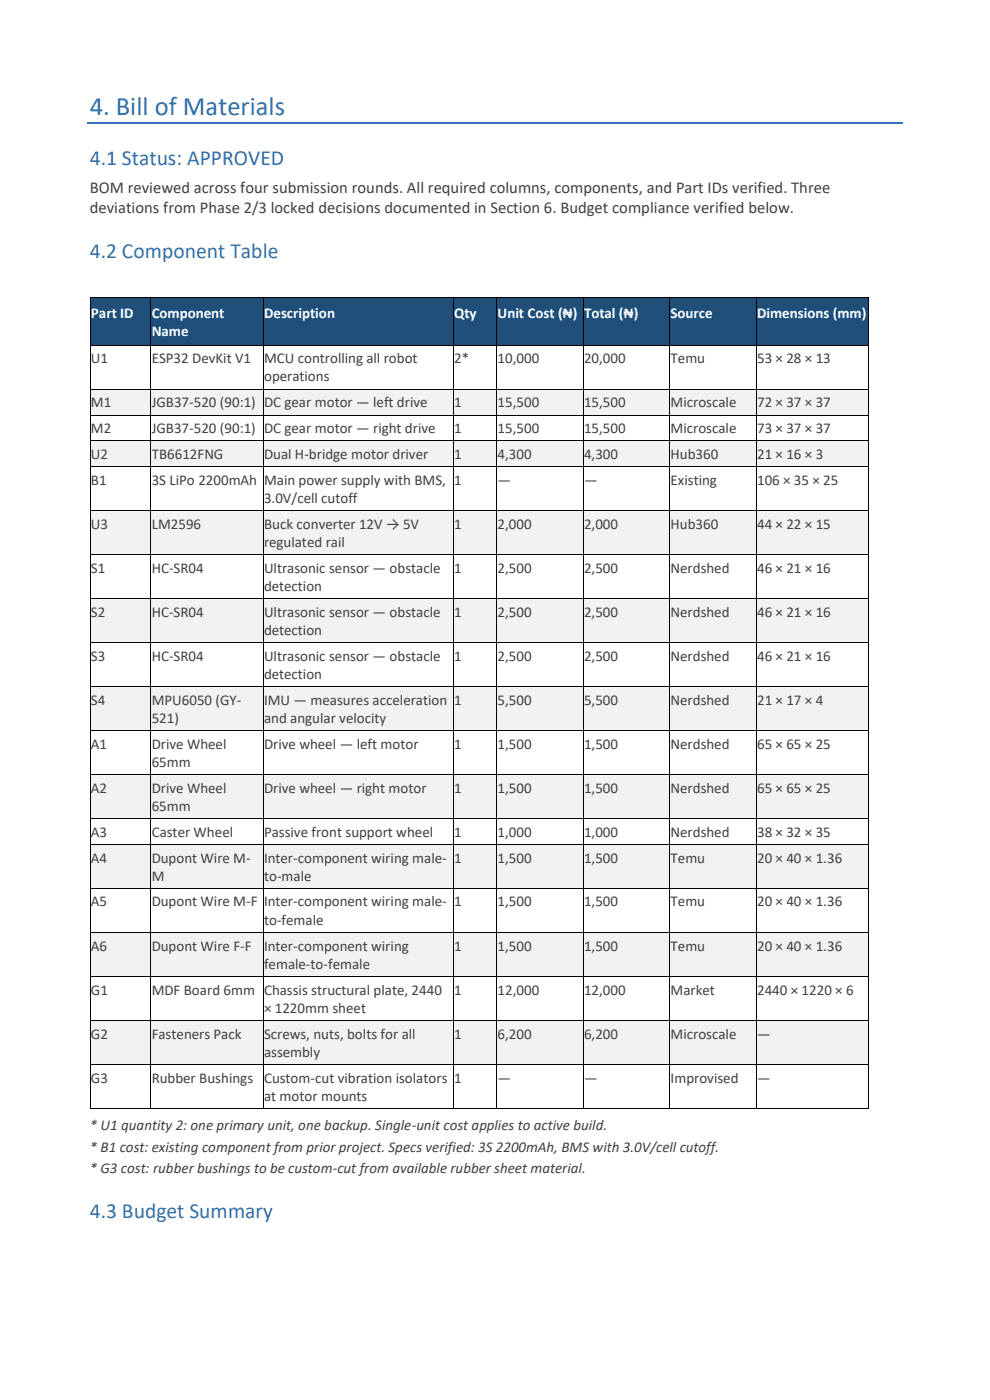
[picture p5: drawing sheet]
<svg xmlns="http://www.w3.org/2000/svg" width="210mm" height="297mm" viewBox="0 0 210 297" stroke-linecap="round" stroke-linejoin="round" font-family="sans-serif">
<defs><g id="words">
<text font-size="5.6" fill="#2e74b5" x="19" y="24.4">4. Bill of Materials</text>
<g font-size="4.6" fill="#2e74b5">
<text x="19" y="34.9">4.1 Status: APPROVED</text>
<text x="19" y="54.8">4.2 Component Table</text>
<text x="19" y="258.4">4.3 Budget Summary</text>
</g>
<g font-size="3.5" fill="#404040">
<text x="19" y="40.9">BOM reviewed across four submission rounds. All required columns, components, and Part IDs verified. Three</text>
<text x="19" y="45.2">deviations from Phase 2/3 locked decisions documented in Section 6. Budget compliance verified below.</text>
</g>
<g font-size="3.2" fill="#fff">
<text x="19.3" y="67.4">Part ID</text>
<text x="32.2" y="67.4">Component</text>
<text x="32.2" y="71.3">Name</text>
<text x="56" y="67.4">Description</text>
<text x="96.4" y="67.4">Qty</text>
<text x="105.6" y="67.4">Unit Cost (₦)</text>
<text x="123.9" y="67.4">Total (₦)</text>
<text x="142.3" y="67.4">Source</text>
<text x="160.6" y="67.4">Dimensions (mm)</text>
</g>
<g font-size="3.2" fill="#404040">
<text x="19.3" y="77.1">U1</text>
<text x="32.2" y="77.1">ESP32 DevKit V1</text>
<text x="56" y="77.1">MCU controlling all robot</text>
<text x="96.4" y="77.1">2*</text>
<text x="105.6" y="77.1">10,000</text>
<text x="123.9" y="77.1">20,000</text>
<text x="142.3" y="77.1">Temu</text>
<text x="160.6" y="77.1">53 × 28 × 13</text>
<text x="56" y="80.9">operations</text>
<text x="19.3" y="86.4">M1</text>
<text x="32.2" y="86.4">JGB37-520 (90:1)</text>
<text x="56" y="86.4">DC gear motor — left drive</text>
<text x="96.4" y="86.4">1</text>
<text x="105.6" y="86.4">15,500</text>
<text x="123.9" y="86.4">15,500</text>
<text x="142.3" y="86.4">Microscale</text>
<text x="160.6" y="86.4">72 × 37 × 37</text>
<text x="19.3" y="91.9">M2</text>
<text x="32.2" y="91.9">JGB37-520 (90:1)</text>
<text x="56" y="91.9">DC gear motor — right drive</text>
<text x="96.4" y="91.9">1</text>
<text x="105.6" y="91.9">15,500</text>
<text x="123.9" y="91.9">15,500</text>
<text x="142.3" y="91.9">Microscale</text>
<text x="160.6" y="91.9">73 × 37 × 37</text>
<text x="19.3" y="97.3">U2</text>
<text x="32.2" y="97.3">TB6612FNG</text>
<text x="56" y="97.3">Dual H-bridge motor driver</text>
<text x="96.4" y="97.3">1</text>
<text x="105.6" y="97.3">4,300</text>
<text x="123.9" y="97.3">4,300</text>
<text x="142.3" y="97.3">Hub360</text>
<text x="160.6" y="97.3">21 × 16 × 3</text>
<text x="19.3" y="102.8">B1</text>
<text x="32.2" y="102.8">3S LiPo 2200mAh</text>
<text x="56" y="102.8">Main power supply with BMS,</text>
<text x="56" y="106.7">3.0V/cell cutoff</text>
<text x="96.4" y="102.8">1</text>
<text x="105.6" y="102.8">—</text>
<text x="123.9" y="102.8">—</text>
<text x="142.3" y="102.8">Existing</text>
<text x="160.6" y="102.8">106 × 35 × 25</text>
<text x="19.3" y="112.2">U3</text>
<text x="32.2" y="112.2">LM2596</text>
<text x="56" y="112.2">Buck converter 12V → 5V</text>
<text x="96.4" y="112.2">1</text>
<text x="105.6" y="112.2">2,000</text>
<text x="123.9" y="112.2">2,000</text>
<text x="142.3" y="112.2">Hub360</text>
<text x="160.6" y="112.2">44 × 22 × 15</text>
<text x="56" y="116">regulated rail</text>
<text x="19.3" y="121.5">S1</text>
<text x="32.2" y="121.5">HC-SR04</text>
<text x="56" y="121.5">Ultrasonic sensor — obstacle</text>
<text x="56" y="125.3">detection</text>
<text x="96.4" y="121.5">1</text>
<text x="105.6" y="121.5">2,500</text>
<text x="123.9" y="121.5">2,500</text>
<text x="142.3" y="121.5">Nerdshed</text>
<text x="160.6" y="121.5">46 × 21 × 16</text>
<text x="19.3" y="130.8">S2</text>
<text x="32.2" y="130.8">HC-SR04</text>
<text x="56" y="130.8">Ultrasonic sensor — obstacle</text>
<text x="96.4" y="130.8">1</text>
<text x="105.6" y="130.8">2,500</text>
<text x="123.9" y="130.8">2,500</text>
<text x="142.3" y="130.8">Nerdshed</text>
<text x="160.6" y="130.8">46 × 21 × 16</text>
<text x="56" y="134.7">detection</text>
<text x="19.3" y="140.1">S3</text>
<text x="32.2" y="140.1">HC-SR04</text>
<text x="56" y="140.1">Ultrasonic sensor — obstacle</text>
<text x="96.4" y="140.1">1</text>
<text x="105.6" y="140.1">2,500</text>
<text x="123.9" y="140.1">2,500</text>
<text x="142.3" y="140.1">Nerdshed</text>
<text x="160.6" y="140.1">46 × 21 × 16</text>
<text x="19.3" y="149.5">S4</text>
<text x="32.2" y="149.5">MPU6050 (GY-</text>
<text x="56" y="144">detection</text>
<text x="56" y="149.5">IMU — measures acceleration</text>
<text x="96.4" y="149.5">1</text>
<text x="105.6" y="149.5">5,500</text>
<text x="123.9" y="149.5">5,500</text>
<text x="142.3" y="149.5">Nerdshed</text>
<text x="160.6" y="149.5">21 × 17 × 4</text>
<text x="32.2" y="153.3">521)</text>
<text x="56" y="153.3">and angular velocity</text>
<text x="19.3" y="158.9">A1</text>
<text x="32.2" y="158.9">Drive Wheel</text>
<text x="56" y="158.9">Drive wheel — left motor</text>
<text x="96.4" y="158.9">1</text>
<text x="105.6" y="158.9">1,500</text>
<text x="123.9" y="158.9">1,500</text>
<text x="142.3" y="158.9">Nerdshed</text>
<text x="160.6" y="158.9">65 × 65 × 25</text>
<text x="32.2" y="162.7">65mm</text>
<text x="19.3" y="168.2">A2</text>
<text x="32.2" y="168.2">Drive Wheel</text>
<text x="32.2" y="172">65mm</text>
<text x="56" y="168.2">Drive wheel — right motor</text>
<text x="96.4" y="168.2">1</text>
<text x="105.6" y="168.2">1,500</text>
<text x="123.9" y="168.2">1,500</text>
<text x="142.3" y="168.2">Nerdshed</text>
<text x="160.6" y="168.2">65 × 65 × 25</text>
<text x="19.3" y="177.5">A3</text>
<text x="32.2" y="177.5">Caster Wheel</text>
<text x="56" y="177.5">Passive front support wheel</text>
<text x="96.4" y="177.5">1</text>
<text x="105.6" y="177.5">1,000</text>
<text x="123.9" y="177.5">1,000</text>
<text x="142.3" y="177.5">Nerdshed</text>
<text x="160.6" y="177.5">38 × 32 × 35</text>
<text x="19.3" y="183">A4</text>
<text x="32.2" y="183">Dupont Wire M-</text>
<text x="56" y="183">Inter-component wiring male-</text>
<text x="96.4" y="183">1</text>
<text x="105.6" y="183">1,500</text>
<text x="123.9" y="183">1,500</text>
<text x="142.3" y="183">Temu</text>
<text x="160.6" y="183">20 × 40 × 1.36</text>
<text x="32.2" y="186.8">M</text>
<text x="56" y="186.8">to-male</text>
<text x="19.3" y="192.3">A5</text>
<text x="32.2" y="192.3">Dupont Wire M-F</text>
<text x="56" y="192.3">Inter-component wiring male-</text>
<text x="56" y="196.2">to-female</text>
<text x="96.4" y="192.3">1</text>
<text x="105.6" y="192.3">1,500</text>
<text x="123.9" y="192.3">1,500</text>
<text x="142.3" y="192.3">Temu</text>
<text x="160.6" y="192.3">20 × 40 × 1.36</text>
<text x="19.3" y="201.7">A6</text>
<text x="32.2" y="201.7">Dupont Wire F-F</text>
<text x="56" y="201.7">Inter-component wiring</text>
<text x="96.4" y="201.7">1</text>
<text x="105.6" y="201.7">1,500</text>
<text x="123.9" y="201.7">1,500</text>
<text x="142.3" y="201.7">Temu</text>
<text x="160.6" y="201.7">20 × 40 × 1.36</text>
<text x="56" y="205.5">female-to-female</text>
<text x="19.3" y="211">G1</text>
<text x="32.2" y="211">MDF Board 6mm</text>
<text x="56" y="211">Chassis structural plate, 2440</text>
<text x="56" y="214.9">× 1220mm sheet</text>
<text x="96.4" y="211">1</text>
<text x="105.6" y="211">12,000</text>
<text x="123.9" y="211">12,000</text>
<text x="142.3" y="211">Market</text>
<text x="160.6" y="211">2440 × 1220 × 6</text>
<text x="19.3" y="220.3">G2</text>
<text x="32.2" y="220.3">Fasteners Pack</text>
<text x="56" y="220.3">Screws, nuts, bolts for all</text>
<text x="96.4" y="220.3">1</text>
<text x="105.6" y="220.3">6,200</text>
<text x="123.9" y="220.3">6,200</text>
<text x="142.3" y="220.3">Microscale</text>
<text x="160.6" y="220.3">—</text>
<text x="56" y="224.2">assembly</text>
<text x="19.3" y="229.7">G3</text>
<text x="32.2" y="229.7">Rubber Bushings</text>
<text x="56" y="229.7">Custom-cut vibration isolators</text>
<text x="56" y="233.5">at motor mounts</text>
<text x="96.4" y="229.7">1</text>
<text x="105.6" y="229.7">—</text>
<text x="123.9" y="229.7">—</text>
<text x="142.3" y="229.7">Improvised</text>
<text x="160.6" y="229.7">—</text>
<text x="19" y="239.7">* U1 quantity 2: one primary unit, one backup. Single-unit cost applies to active build.</text>
<text x="19" y="244.3">* B1 cost: existing component from prior project. Specs verified: 3S 2200mAh, BMS with 3.0V/cell cutoff.</text>
<text x="19" y="248.9">* G3 cost: rubber bushings to be custom-cut from available rubber sheet material.</text>
</g>
</g></defs>
<path d="M18.5 26.1h173" fill="none" stroke="#2e75b6" stroke-width=".34"/>
<g fill="#1f4e79">
<path d="M19.2 63.3h12.7v9.9h-12.7z" fill-rule="evenodd"/>
<path d="M19.3 63.3h12.5v6h-12.5z" fill-rule="evenodd"/>
<path d="M32.1 63.3h23.7v9.9h-23.7z" fill-rule="evenodd"/>
<path d="M32.2 63.3h23.5v4.9h-23.5z" fill-rule="evenodd"/>
<path d="M32.2 68.2h23.5v5h-23.5z" fill-rule="evenodd"/>
<path d="M55.9 63.3h40.2v9.9h-40.2z" fill-rule="evenodd"/>
<path d="M56 63.3h40v6h-40z" fill-rule="evenodd"/>
<path d="M96.3 63.3h9v9.9h-9z" fill-rule="evenodd"/>
<path d="M96.4 63.3h8.8v6h-8.8z" fill-rule="evenodd"/>
<path d="M105.5 63.3h18.1v9.9h-18.1z" fill-rule="evenodd"/>
<path d="M105.6 63.3h18v6h-18z" fill-rule="evenodd"/>
<path d="M123.8 63.3h18.2v9.9h-18.2z" fill-rule="evenodd"/>
<path d="M123.9 63.3h18v6h-18z" fill-rule="evenodd"/>
<path d="M142.1 63.3h18.2v9.9h-18.2z" fill-rule="evenodd"/>
<path d="M142.3 63.3h18v6h-18z" fill-rule="evenodd"/>
<path d="M160.5 63.3h23.7v9.9h-23.7z" fill-rule="evenodd"/>
<path d="M160.6 63.3h23.5v6h-23.5z" fill-rule="evenodd"/>
</g>
<g fill="#000">
<path d="M19 63.1h.2v.2h-.2z" fill-rule="evenodd"/>
<path d="M19 63.1h.2v.2h-.2z" fill-rule="evenodd"/>
<path d="M31.9 63.1h.2v.2h-.2z" fill-rule="evenodd"/>
<path d="M55.8 63.1h.1v.2h-.1z" fill-rule="evenodd"/>
<path d="M96.1 63.1h.2v.2h-.2z" fill-rule="evenodd"/>
<path d="M105.3 63.1h.2v.2h-.2z" fill-rule="evenodd"/>
<path d="M123.6 63.1h.2v.2h-.2z" fill-rule="evenodd"/>
<path d="M142 63.1h.1v.2h-.1z" fill-rule="evenodd"/>
<path d="M160.4 63.1h.1v.2h-.1z" fill-rule="evenodd"/>
<path d="M184.2 63.1h.2v.2h-.2z" fill-rule="evenodd"/>
<path d="M184.2 63.1h.2v.2h-.2z" fill-rule="evenodd"/>
</g>
<g fill="none" stroke="#000" stroke-width=".21">
<path d="M19.1 63.3v9.9M19.2 63.2h12.7M32 63.3v9.9M32.1 63.2h23.7M55.8 63.3v9.9M55.9 63.2h40.2M96.2 63.3v9.9M96.3 63.2h9M105.4 63.3v9.9M105.5 63.2h18.1M123.7 63.3v9.9M123.8 63.2h18.2"/>
<path d="M142.1 63.3v9.9M142.1 63.2h18.2M160.4 63.3v9.9M160.5 63.2h23.7M184.3 63.3v9.9"/>
</g>
<g fill="#fff">
<path d="M19.2 73.3h12.7v9.2h-12.7z" fill-rule="evenodd"/>
<path d="M19.3 73.3h12.5v5.3h-12.5z" fill-rule="evenodd"/>
<path d="M32.1 73.3h23.7v9.2h-23.7z" fill-rule="evenodd"/>
<path d="M32.2 73.3h23.5v5.3h-23.5z" fill-rule="evenodd"/>
<path d="M55.9 73.3h40.2v9.2h-40.2z" fill-rule="evenodd"/>
<path d="M56 73.3h40v4.6h-40z" fill-rule="evenodd"/>
<path d="M56 77.9h40v4.6h-40z" fill-rule="evenodd"/>
<path d="M96.3 73.3h9v9.2h-9z" fill-rule="evenodd"/>
<path d="M96.4 73.3h8.8v5.3h-8.8z" fill-rule="evenodd"/>
<path d="M105.5 73.3h18.1v9.2h-18.1z" fill-rule="evenodd"/>
<path d="M105.6 73.3h18v5.3h-18z" fill-rule="evenodd"/>
<path d="M123.8 73.3h18.2v9.2h-18.2z" fill-rule="evenodd"/>
<path d="M123.9 73.3h18v5.3h-18z" fill-rule="evenodd"/>
<path d="M142.1 73.3h18.2v9.2h-18.2z" fill-rule="evenodd"/>
<path d="M142.3 73.3h18v5.3h-18z" fill-rule="evenodd"/>
<path d="M160.5 73.3h23.7v9.2h-23.7z" fill-rule="evenodd"/>
<path d="M160.6 73.3h23.5v5.3h-23.5z" fill-rule="evenodd"/>
</g>
<g fill="#000">
<path d="M19 73.2h.2v.1h-.2z" fill-rule="evenodd"/>
<path d="M31.9 73.2h.2v.1h-.2z" fill-rule="evenodd"/>
<path d="M55.8 73.2h.1v.1h-.1z" fill-rule="evenodd"/>
<path d="M96.1 73.2h.2v.1h-.2z" fill-rule="evenodd"/>
<path d="M105.3 73.2h.2v.1h-.2z" fill-rule="evenodd"/>
<path d="M123.6 73.2h.2v.1h-.2z" fill-rule="evenodd"/>
<path d="M142 73.2h.1v.1h-.1z" fill-rule="evenodd"/>
<path d="M160.4 73.2h.1v.1h-.1z" fill-rule="evenodd"/>
<path d="M184.2 73.2h.2v.1h-.2z" fill-rule="evenodd"/>
</g>
<g fill="none" stroke="#000" stroke-width=".21">
<path d="M19.1 73.3v9.2M19.2 73.2h12.7M32 73.3v9.2M32.1 73.2h23.7M55.8 73.3v9.2M55.9 73.2h40.2M96.2 73.3v9.2M96.3 73.2h9M105.4 73.3v9.2M105.5 73.2h18.1M123.7 73.3v9.2M123.8 73.2h18.2"/>
<path d="M142.1 73.3v9.2M142.1 73.2h18.2M160.4 73.3v9.2M160.5 73.2h23.7M184.3 73.3v9.2"/>
</g>
<g fill="#f2f2f2">
<path d="M19.2 82.7h12.7v5.3h-12.7z" fill-rule="evenodd"/>
<path d="M19.3 82.7h12.5v5.3h-12.5z" fill-rule="evenodd"/>
<path d="M32.1 82.7h23.7v5.3h-23.7z" fill-rule="evenodd"/>
<path d="M32.2 82.7h23.5v5.3h-23.5z" fill-rule="evenodd"/>
<path d="M55.9 82.7h40.2v5.3h-40.2z" fill-rule="evenodd"/>
<path d="M56 82.7h40v5.3h-40z" fill-rule="evenodd"/>
<path d="M96.3 82.7h9v5.3h-9z" fill-rule="evenodd"/>
<path d="M96.4 82.7h8.8v5.3h-8.8z" fill-rule="evenodd"/>
<path d="M105.5 82.7h18.1v5.3h-18.1z" fill-rule="evenodd"/>
<path d="M105.6 82.7h18v5.3h-18z" fill-rule="evenodd"/>
<path d="M123.8 82.7h18.2v5.3h-18.2z" fill-rule="evenodd"/>
<path d="M123.9 82.7h18v5.3h-18z" fill-rule="evenodd"/>
<path d="M142.1 82.7h18.2v5.3h-18.2z" fill-rule="evenodd"/>
<path d="M142.3 82.7h18v5.3h-18z" fill-rule="evenodd"/>
<path d="M160.5 82.7h23.7v5.3h-23.7z" fill-rule="evenodd"/>
<path d="M160.6 82.7h23.5v5.3h-23.5z" fill-rule="evenodd"/>
</g>
<g fill="#000">
<path d="M19 82.5h.2v.2h-.2z" fill-rule="evenodd"/>
<path d="M31.9 82.5h.2v.2h-.2z" fill-rule="evenodd"/>
<path d="M55.8 82.5h.1v.2h-.1z" fill-rule="evenodd"/>
<path d="M96.1 82.5h.2v.2h-.2z" fill-rule="evenodd"/>
<path d="M105.3 82.5h.2v.2h-.2z" fill-rule="evenodd"/>
<path d="M123.6 82.5h.2v.2h-.2z" fill-rule="evenodd"/>
<path d="M142 82.5h.1v.2h-.1z" fill-rule="evenodd"/>
<path d="M160.4 82.5h.1v.2h-.1z" fill-rule="evenodd"/>
<path d="M184.2 82.5h.2v.2h-.2z" fill-rule="evenodd"/>
</g>
<g fill="none" stroke="#000" stroke-width=".21">
<path d="M19.1 82.7v5.3M19.2 82.6h12.7M32 82.7v5.3M32.1 82.6h23.7M55.8 82.7v5.3M55.9 82.6h40.2M96.2 82.7v5.3M96.3 82.6h9M105.4 82.7v5.3M105.5 82.6h18.1M123.7 82.7v5.3M123.8 82.6h18.2"/>
<path d="M142.1 82.7v5.3M142.1 82.6h18.2M160.4 82.7v5.3M160.5 82.6h23.7M184.3 82.7v5.3"/>
</g>
<g fill="#fff">
<path d="M19.2 88.1h12.7v5.3h-12.7z" fill-rule="evenodd"/>
<path d="M19.3 88.1h12.5v5.3h-12.5z" fill-rule="evenodd"/>
<path d="M32.1 88.1h23.7v5.3h-23.7z" fill-rule="evenodd"/>
<path d="M32.2 88.1h23.5v5.3h-23.5z" fill-rule="evenodd"/>
<path d="M55.9 88.1h40.2v5.3h-40.2z" fill-rule="evenodd"/>
<path d="M56 88.1h40v5.3h-40z" fill-rule="evenodd"/>
<path d="M96.3 88.1h9v5.3h-9z" fill-rule="evenodd"/>
<path d="M96.4 88.1h8.8v5.3h-8.8z" fill-rule="evenodd"/>
<path d="M105.5 88.1h18.1v5.3h-18.1z" fill-rule="evenodd"/>
<path d="M105.6 88.1h18v5.3h-18z" fill-rule="evenodd"/>
<path d="M123.8 88.1h18.2v5.3h-18.2z" fill-rule="evenodd"/>
<path d="M123.9 88.1h18v5.3h-18z" fill-rule="evenodd"/>
<path d="M142.1 88.1h18.2v5.3h-18.2z" fill-rule="evenodd"/>
<path d="M142.3 88.1h18v5.3h-18z" fill-rule="evenodd"/>
<path d="M160.5 88.1h23.7v5.3h-23.7z" fill-rule="evenodd"/>
<path d="M160.6 88.1h23.5v5.3h-23.5z" fill-rule="evenodd"/>
</g>
<g fill="#000">
<path d="M19 88h.2v.1h-.2z" fill-rule="evenodd"/>
<path d="M31.9 88h.2v.1h-.2z" fill-rule="evenodd"/>
<path d="M55.8 88h.1v.1h-.1z" fill-rule="evenodd"/>
<path d="M96.1 88h.2v.1h-.2z" fill-rule="evenodd"/>
<path d="M105.3 88h.2v.1h-.2z" fill-rule="evenodd"/>
<path d="M123.6 88h.2v.1h-.2z" fill-rule="evenodd"/>
<path d="M142 88h.1v.1h-.1z" fill-rule="evenodd"/>
<path d="M160.4 88h.1v.1h-.1z" fill-rule="evenodd"/>
<path d="M184.2 88h.2v.1h-.2z" fill-rule="evenodd"/>
</g>
<g fill="none" stroke="#000" stroke-width=".21">
<path d="M19.1 88.1v5.3M19.2 88.1h12.7M32 88.1v5.3M32.1 88.1h23.7M55.8 88.1v5.3M55.9 88.1h40.2M96.2 88.1v5.3M96.3 88.1h9M105.4 88.1v5.3M105.5 88.1h18.1M123.7 88.1v5.3M123.8 88.1h18.2"/>
<path d="M142.1 88.1v5.3M142.1 88.1h18.2M160.4 88.1v5.3M160.5 88.1h23.7M184.3 88.1v5.3"/>
</g>
<g fill="#f2f2f2">
<path d="M19.2 93.6h12.7v5.3h-12.7z" fill-rule="evenodd"/>
<path d="M19.3 93.6h12.5v5.3h-12.5z" fill-rule="evenodd"/>
<path d="M32.1 93.6h23.7v5.3h-23.7z" fill-rule="evenodd"/>
<path d="M32.2 93.6h23.5v5.3h-23.5z" fill-rule="evenodd"/>
<path d="M55.9 93.6h40.2v5.3h-40.2z" fill-rule="evenodd"/>
<path d="M56 93.6h40v5.3h-40z" fill-rule="evenodd"/>
<path d="M96.3 93.6h9v5.3h-9z" fill-rule="evenodd"/>
<path d="M96.4 93.6h8.8v5.3h-8.8z" fill-rule="evenodd"/>
<path d="M105.5 93.6h18.1v5.3h-18.1z" fill-rule="evenodd"/>
<path d="M105.6 93.6h18v5.3h-18z" fill-rule="evenodd"/>
<path d="M123.8 93.6h18.2v5.3h-18.2z" fill-rule="evenodd"/>
<path d="M123.9 93.6h18v5.3h-18z" fill-rule="evenodd"/>
<path d="M142.1 93.6h18.2v5.3h-18.2z" fill-rule="evenodd"/>
<path d="M142.3 93.6h18v5.3h-18z" fill-rule="evenodd"/>
<path d="M160.5 93.6h23.7v5.3h-23.7z" fill-rule="evenodd"/>
<path d="M160.6 93.6h23.5v5.3h-23.5z" fill-rule="evenodd"/>
</g>
<g fill="#000">
<path d="M19 93.4h.2v.2h-.2z" fill-rule="evenodd"/>
<path d="M31.9 93.4h.2v.2h-.2z" fill-rule="evenodd"/>
<path d="M55.8 93.4h.1v.2h-.1z" fill-rule="evenodd"/>
<path d="M96.1 93.4h.2v.2h-.2z" fill-rule="evenodd"/>
<path d="M105.3 93.4h.2v.2h-.2z" fill-rule="evenodd"/>
<path d="M123.6 93.4h.2v.2h-.2z" fill-rule="evenodd"/>
<path d="M142 93.4h.1v.2h-.1z" fill-rule="evenodd"/>
<path d="M160.4 93.4h.1v.2h-.1z" fill-rule="evenodd"/>
<path d="M184.2 93.4h.2v.2h-.2z" fill-rule="evenodd"/>
</g>
<g fill="none" stroke="#000" stroke-width=".21">
<path d="M19.1 93.6v5.3M19.2 93.5h12.7M32 93.6v5.3M32.1 93.5h23.7M55.8 93.6v5.3M55.9 93.5h40.2M96.2 93.6v5.3M96.3 93.5h9M105.4 93.6v5.3M105.5 93.5h18.1M123.7 93.6v5.3M123.8 93.5h18.2"/>
<path d="M142.1 93.6v5.3M142.1 93.5h18.2M160.4 93.6v5.3M160.5 93.5h23.7M184.3 93.6v5.3"/>
</g>
<g fill="#fff">
<path d="M19.2 99.1h12.7v9.1h-12.7z" fill-rule="evenodd"/>
<path d="M19.3 99.1h12.5v5.3h-12.5z" fill-rule="evenodd"/>
<path d="M32.1 99.1h23.7v9.1h-23.7z" fill-rule="evenodd"/>
<path d="M32.2 99.1h23.5v5.3h-23.5z" fill-rule="evenodd"/>
<path d="M55.9 99.1h40.2v9.1h-40.2z" fill-rule="evenodd"/>
<path d="M56 99.1h40v4.5h-40z" fill-rule="evenodd"/>
<path d="M56 103.6h40v4.6h-40z" fill-rule="evenodd"/>
<path d="M96.3 99.1h9v9.1h-9z" fill-rule="evenodd"/>
<path d="M96.4 99.1h8.8v5.3h-8.8z" fill-rule="evenodd"/>
<path d="M105.5 99.1h18.1v9.1h-18.1z" fill-rule="evenodd"/>
<path d="M105.6 99.1h18v5.3h-18z" fill-rule="evenodd"/>
<path d="M123.8 99.1h18.2v9.1h-18.2z" fill-rule="evenodd"/>
<path d="M123.9 99.1h18v5.3h-18z" fill-rule="evenodd"/>
<path d="M142.1 99.1h18.2v9.1h-18.2z" fill-rule="evenodd"/>
<path d="M142.3 99.1h18v5.3h-18z" fill-rule="evenodd"/>
<path d="M160.5 99.1h23.7v9.1h-23.7z" fill-rule="evenodd"/>
<path d="M160.6 99.1h23.5v5.3h-23.5z" fill-rule="evenodd"/>
</g>
<g fill="#000">
<path d="M19 98.9h.2v.2h-.2z" fill-rule="evenodd"/>
<path d="M31.9 98.9h.2v.2h-.2z" fill-rule="evenodd"/>
<path d="M55.8 98.9h.1v.2h-.1z" fill-rule="evenodd"/>
<path d="M96.1 98.9h.2v.2h-.2z" fill-rule="evenodd"/>
<path d="M105.3 98.9h.2v.2h-.2z" fill-rule="evenodd"/>
<path d="M123.6 98.9h.2v.2h-.2z" fill-rule="evenodd"/>
<path d="M142 98.9h.1v.2h-.1z" fill-rule="evenodd"/>
<path d="M160.4 98.9h.1v.2h-.1z" fill-rule="evenodd"/>
<path d="M184.2 98.9h.2v.2h-.2z" fill-rule="evenodd"/>
</g>
<g fill="none" stroke="#000" stroke-width=".21">
<path d="M19.1 99.1v9.1M19.2 99h12.7M32 99.1v9.1M32.1 99h23.7M55.8 99.1v9.1M55.9 99h40.2M96.2 99.1v9.1M96.3 99h9M105.4 99.1v9.1M105.5 99h18.1M123.7 99.1v9.1M123.8 99h18.2"/>
<path d="M142.1 99.1v9.1M142.1 99h18.2M160.4 99.1v9.1M160.5 99h23.7M184.3 99.1v9.1"/>
</g>
<g fill="#f2f2f2">
<path d="M19.2 108.4h12.7v9.2h-12.7z" fill-rule="evenodd"/>
<path d="M19.3 108.4h12.5v5.3h-12.5z" fill-rule="evenodd"/>
<path d="M32.1 108.4h23.7v9.2h-23.7z" fill-rule="evenodd"/>
<path d="M32.2 108.4h23.5v5.3h-23.5z" fill-rule="evenodd"/>
<path d="M55.9 108.4h40.2v9.2h-40.2z" fill-rule="evenodd"/>
<path d="M56 108.4h40v4.6h-40z" fill-rule="evenodd"/>
<path d="M56 113h40v4.6h-40z" fill-rule="evenodd"/>
<path d="M96.3 108.4h9v9.2h-9z" fill-rule="evenodd"/>
<path d="M96.4 108.4h8.8v5.3h-8.8z" fill-rule="evenodd"/>
<path d="M105.5 108.4h18.1v9.2h-18.1z" fill-rule="evenodd"/>
<path d="M105.6 108.4h18v5.3h-18z" fill-rule="evenodd"/>
<path d="M123.8 108.4h18.2v9.2h-18.2z" fill-rule="evenodd"/>
<path d="M123.9 108.4h18v5.3h-18z" fill-rule="evenodd"/>
<path d="M142.1 108.4h18.2v9.2h-18.2z" fill-rule="evenodd"/>
<path d="M142.3 108.4h18v5.3h-18z" fill-rule="evenodd"/>
<path d="M160.5 108.4h23.7v9.2h-23.7z" fill-rule="evenodd"/>
<path d="M160.6 108.4h23.5v5.3h-23.5z" fill-rule="evenodd"/>
</g>
<g fill="#000">
<path d="M19 108.2h.2v.2h-.2z" fill-rule="evenodd"/>
<path d="M31.9 108.2h.2v.2h-.2z" fill-rule="evenodd"/>
<path d="M55.8 108.2h.1v.2h-.1z" fill-rule="evenodd"/>
<path d="M96.1 108.2h.2v.2h-.2z" fill-rule="evenodd"/>
<path d="M105.3 108.2h.2v.2h-.2z" fill-rule="evenodd"/>
<path d="M123.6 108.2h.2v.2h-.2z" fill-rule="evenodd"/>
<path d="M142 108.2h.1v.2h-.1z" fill-rule="evenodd"/>
<path d="M160.4 108.2h.1v.2h-.1z" fill-rule="evenodd"/>
<path d="M184.2 108.2h.2v.2h-.2z" fill-rule="evenodd"/>
</g>
<g fill="none" stroke="#000" stroke-width=".21">
<path d="M19.1 108.4v9.2M19.2 108.3h12.7M32 108.4v9.2M32.1 108.3h23.7M55.8 108.4v9.2M55.9 108.3h40.2M96.2 108.4v9.2M96.3 108.3h9M105.4 108.4v9.2M105.5 108.3h18.1M123.7 108.4v9.2M123.8 108.3h18.2"/>
<path d="M142.1 108.4v9.2M142.1 108.3h18.2M160.4 108.4v9.2M160.5 108.3h23.7M184.3 108.4v9.2"/>
</g>
<g fill="#fff">
<path d="M19.2 117.7h12.7v9.2h-12.7z" fill-rule="evenodd"/>
<path d="M19.3 117.7h12.5v5.3h-12.5z" fill-rule="evenodd"/>
<path d="M32.1 117.7h23.7v9.2h-23.7z" fill-rule="evenodd"/>
<path d="M32.2 117.7h23.5v5.3h-23.5z" fill-rule="evenodd"/>
<path d="M55.9 117.7h40.2v9.2h-40.2z" fill-rule="evenodd"/>
<path d="M56 117.7h40v4.6h-40z" fill-rule="evenodd"/>
<path d="M56 122.3h40v4.6h-40z" fill-rule="evenodd"/>
<path d="M96.3 117.7h9v9.2h-9z" fill-rule="evenodd"/>
<path d="M96.4 117.7h8.8v5.3h-8.8z" fill-rule="evenodd"/>
<path d="M105.5 117.7h18.1v9.2h-18.1z" fill-rule="evenodd"/>
<path d="M105.6 117.7h18v5.3h-18z" fill-rule="evenodd"/>
<path d="M123.8 117.7h18.2v9.2h-18.2z" fill-rule="evenodd"/>
<path d="M123.9 117.7h18v5.3h-18z" fill-rule="evenodd"/>
<path d="M142.1 117.7h18.2v9.2h-18.2z" fill-rule="evenodd"/>
<path d="M142.3 117.7h18v5.3h-18z" fill-rule="evenodd"/>
<path d="M160.5 117.7h23.7v9.2h-23.7z" fill-rule="evenodd"/>
<path d="M160.6 117.7h23.5v5.3h-23.5z" fill-rule="evenodd"/>
</g>
<g fill="#000">
<path d="M19 117.6h.2v.1h-.2z" fill-rule="evenodd"/>
<path d="M31.9 117.6h.2v.1h-.2z" fill-rule="evenodd"/>
<path d="M55.8 117.6h.1v.1h-.1z" fill-rule="evenodd"/>
<path d="M96.1 117.6h.2v.1h-.2z" fill-rule="evenodd"/>
<path d="M105.3 117.6h.2v.1h-.2z" fill-rule="evenodd"/>
<path d="M123.6 117.6h.2v.1h-.2z" fill-rule="evenodd"/>
<path d="M142 117.6h.1v.1h-.1z" fill-rule="evenodd"/>
<path d="M160.4 117.6h.1v.1h-.1z" fill-rule="evenodd"/>
<path d="M184.2 117.6h.2v.1h-.2z" fill-rule="evenodd"/>
</g>
<g fill="none" stroke="#000" stroke-width=".21">
<path d="M19.1 117.7v9.2M19.2 117.7h12.7M32 117.7v9.2M32.1 117.7h23.7M55.8 117.7v9.2M55.9 117.7h40.2M96.2 117.7v9.2M96.3 117.7h9M105.4 117.7v9.2M105.5 117.7h18.1M123.7 117.7v9.2M123.8 117.7h18.2"/>
<path d="M142.1 117.7v9.2M142.1 117.7h18.2M160.4 117.7v9.2M160.5 117.7h23.7M184.3 117.7v9.2"/>
</g>
<g fill="#f2f2f2">
<path d="M19.2 127.1h12.7v9.1h-12.7z" fill-rule="evenodd"/>
<path d="M19.3 127.1h12.5v5.3h-12.5z" fill-rule="evenodd"/>
<path d="M32.1 127.1h23.7v9.1h-23.7z" fill-rule="evenodd"/>
<path d="M32.2 127.1h23.5v5.3h-23.5z" fill-rule="evenodd"/>
<path d="M55.9 127.1h40.2v9.1h-40.2z" fill-rule="evenodd"/>
<path d="M56 127.1h40v4.6h-40z" fill-rule="evenodd"/>
<path d="M56 131.7h40v4.5h-40z" fill-rule="evenodd"/>
<path d="M96.3 127.1h9v9.1h-9z" fill-rule="evenodd"/>
<path d="M96.4 127.1h8.8v5.3h-8.8z" fill-rule="evenodd"/>
<path d="M105.5 127.1h18.1v9.1h-18.1z" fill-rule="evenodd"/>
<path d="M105.6 127.1h18v5.3h-18z" fill-rule="evenodd"/>
<path d="M123.8 127.1h18.2v9.1h-18.2z" fill-rule="evenodd"/>
<path d="M123.9 127.1h18v5.3h-18z" fill-rule="evenodd"/>
<path d="M142.1 127.1h18.2v9.1h-18.2z" fill-rule="evenodd"/>
<path d="M142.3 127.1h18v5.3h-18z" fill-rule="evenodd"/>
<path d="M160.5 127.1h23.7v9.1h-23.7z" fill-rule="evenodd"/>
<path d="M160.6 127.1h23.5v5.3h-23.5z" fill-rule="evenodd"/>
</g>
<g fill="#000">
<path d="M19 126.9h.2v.2h-.2z" fill-rule="evenodd"/>
<path d="M31.9 126.9h.2v.2h-.2z" fill-rule="evenodd"/>
<path d="M55.8 126.9h.1v.2h-.1z" fill-rule="evenodd"/>
<path d="M96.1 126.9h.2v.2h-.2z" fill-rule="evenodd"/>
<path d="M105.3 126.9h.2v.2h-.2z" fill-rule="evenodd"/>
<path d="M123.6 126.9h.2v.2h-.2z" fill-rule="evenodd"/>
<path d="M142 126.9h.1v.2h-.1z" fill-rule="evenodd"/>
<path d="M160.4 126.9h.1v.2h-.1z" fill-rule="evenodd"/>
<path d="M184.2 126.9h.2v.2h-.2z" fill-rule="evenodd"/>
</g>
<g fill="none" stroke="#000" stroke-width=".21">
<path d="M19.1 127.1v9.1M19.2 127h12.7M32 127.1v9.1M32.1 127h23.7M55.8 127.1v9.1M55.9 127h40.2M96.2 127.1v9.1M96.3 127h9M105.4 127.1v9.1M105.5 127h18.1M123.7 127.1v9.1M123.8 127h18.2"/>
<path d="M142.1 127.1v9.1M142.1 127h18.2M160.4 127.1v9.1M160.5 127h23.7M184.3 127.1v9.1"/>
</g>
<g fill="#fff">
<path d="M19.2 136.4h12.7v9.2h-12.7z" fill-rule="evenodd"/>
<path d="M19.3 136.4h12.5v5.3h-12.5z" fill-rule="evenodd"/>
<path d="M32.1 136.4h23.7v9.2h-23.7z" fill-rule="evenodd"/>
<path d="M32.2 136.4h23.5v5.3h-23.5z" fill-rule="evenodd"/>
<path d="M55.9 136.4h40.2v9.2h-40.2z" fill-rule="evenodd"/>
<path d="M56 136.4h40v4.6h-40z" fill-rule="evenodd"/>
<path d="M56 141h40v4.6h-40z" fill-rule="evenodd"/>
<path d="M96.3 136.4h9v9.2h-9z" fill-rule="evenodd"/>
<path d="M96.4 136.4h8.8v5.3h-8.8z" fill-rule="evenodd"/>
<path d="M105.5 136.4h18.1v9.2h-18.1z" fill-rule="evenodd"/>
<path d="M105.6 136.4h18v5.3h-18z" fill-rule="evenodd"/>
<path d="M123.8 136.4h18.2v9.2h-18.2z" fill-rule="evenodd"/>
<path d="M123.9 136.4h18v5.3h-18z" fill-rule="evenodd"/>
<path d="M142.1 136.4h18.2v9.2h-18.2z" fill-rule="evenodd"/>
<path d="M142.3 136.4h18v5.3h-18z" fill-rule="evenodd"/>
<path d="M160.5 136.4h23.7v9.2h-23.7z" fill-rule="evenodd"/>
<path d="M160.6 136.4h23.5v5.3h-23.5z" fill-rule="evenodd"/>
</g>
<g fill="#000">
<path d="M19 136.2h.2v.2h-.2z" fill-rule="evenodd"/>
<path d="M31.9 136.2h.2v.2h-.2z" fill-rule="evenodd"/>
<path d="M55.8 136.2h.1v.2h-.1z" fill-rule="evenodd"/>
<path d="M96.1 136.2h.2v.2h-.2z" fill-rule="evenodd"/>
<path d="M105.3 136.2h.2v.2h-.2z" fill-rule="evenodd"/>
<path d="M123.6 136.2h.2v.2h-.2z" fill-rule="evenodd"/>
<path d="M142 136.2h.1v.2h-.1z" fill-rule="evenodd"/>
<path d="M160.4 136.2h.1v.2h-.1z" fill-rule="evenodd"/>
<path d="M184.2 136.2h.2v.2h-.2z" fill-rule="evenodd"/>
</g>
<g fill="none" stroke="#000" stroke-width=".21">
<path d="M19.1 136.4v9.2M19.2 136.3h12.7M32 136.4v9.2M32.1 136.3h23.7M55.8 136.4v9.2M55.9 136.3h40.2M96.2 136.4v9.2M96.3 136.3h9M105.4 136.4v9.2M105.5 136.3h18.1M123.7 136.4v9.2M123.8 136.3h18.2"/>
<path d="M142.1 136.4v9.2M142.1 136.3h18.2M160.4 136.4v9.2M160.5 136.3h23.7M184.3 136.4v9.2"/>
</g>
<g fill="#f2f2f2">
<path d="M19.2 145.8h12.7v9.1h-12.7z" fill-rule="evenodd"/>
<path d="M19.3 145.8h12.5v5.3h-12.5z" fill-rule="evenodd"/>
<path d="M32.1 145.8h23.7v9.1h-23.7z" fill-rule="evenodd"/>
<path d="M32.2 145.8h23.5v4.5h-23.5z" fill-rule="evenodd"/>
<path d="M32.2 150.3h23.5v4.6h-23.5z" fill-rule="evenodd"/>
<path d="M55.9 145.8h40.2v9.1h-40.2z" fill-rule="evenodd"/>
<path d="M56 145.8h40v4.5h-40z" fill-rule="evenodd"/>
<path d="M56 150.3h40v4.6h-40z" fill-rule="evenodd"/>
<path d="M96.3 145.8h9v9.1h-9z" fill-rule="evenodd"/>
<path d="M96.4 145.8h8.8v5.3h-8.8z" fill-rule="evenodd"/>
<path d="M105.5 145.8h18.1v9.1h-18.1z" fill-rule="evenodd"/>
<path d="M105.6 145.8h18v5.3h-18z" fill-rule="evenodd"/>
<path d="M123.8 145.8h18.2v9.1h-18.2z" fill-rule="evenodd"/>
<path d="M123.9 145.8h18v5.3h-18z" fill-rule="evenodd"/>
<path d="M142.1 145.8h18.2v9.1h-18.2z" fill-rule="evenodd"/>
<path d="M142.3 145.8h18v5.3h-18z" fill-rule="evenodd"/>
<path d="M160.5 145.8h23.7v9.1h-23.7z" fill-rule="evenodd"/>
<path d="M160.6 145.8h23.5v5.3h-23.5z" fill-rule="evenodd"/>
</g>
<g fill="#000">
<path d="M19 145.6h.2v.2h-.2z" fill-rule="evenodd"/>
<path d="M31.9 145.6h.2v.2h-.2z" fill-rule="evenodd"/>
<path d="M55.8 145.6h.1v.2h-.1z" fill-rule="evenodd"/>
<path d="M96.1 145.6h.2v.2h-.2z" fill-rule="evenodd"/>
<path d="M105.3 145.6h.2v.2h-.2z" fill-rule="evenodd"/>
<path d="M123.6 145.6h.2v.2h-.2z" fill-rule="evenodd"/>
<path d="M142 145.6h.1v.2h-.1z" fill-rule="evenodd"/>
<path d="M160.4 145.6h.1v.2h-.1z" fill-rule="evenodd"/>
<path d="M184.2 145.6h.2v.2h-.2z" fill-rule="evenodd"/>
</g>
<g fill="none" stroke="#000" stroke-width=".21">
<path d="M19.1 145.8v9.1M19.2 145.7h12.7M32 145.8v9.1M32.1 145.7h23.7M55.8 145.8v9.1M55.9 145.7h40.2M96.2 145.8v9.1M96.3 145.7h9M105.4 145.8v9.1M105.5 145.7h18.1M123.7 145.8v9.1M123.8 145.7h18.2"/>
<path d="M142.1 145.8v9.1M142.1 145.7h18.2M160.4 145.8v9.1M160.5 145.7h23.7M184.3 145.8v9.1"/>
</g>
<g fill="#fff">
<path d="M19.2 155.1h12.7v9.2h-12.7z" fill-rule="evenodd"/>
<path d="M19.3 155.1h12.5v5.3h-12.5z" fill-rule="evenodd"/>
<path d="M32.1 155.1h23.7v9.2h-23.7z" fill-rule="evenodd"/>
<path d="M32.2 155.1h23.5v4.6h-23.5z" fill-rule="evenodd"/>
<path d="M32.2 159.7h23.5v4.6h-23.5z" fill-rule="evenodd"/>
<path d="M55.9 155.1h40.2v9.2h-40.2z" fill-rule="evenodd"/>
<path d="M56 155.1h40v5.3h-40z" fill-rule="evenodd"/>
<path d="M96.3 155.1h9v9.2h-9z" fill-rule="evenodd"/>
<path d="M96.4 155.1h8.8v5.3h-8.8z" fill-rule="evenodd"/>
<path d="M105.5 155.1h18.1v9.2h-18.1z" fill-rule="evenodd"/>
<path d="M105.6 155.1h18v5.3h-18z" fill-rule="evenodd"/>
<path d="M123.8 155.1h18.2v9.2h-18.2z" fill-rule="evenodd"/>
<path d="M123.9 155.1h18v5.3h-18z" fill-rule="evenodd"/>
<path d="M142.1 155.1h18.2v9.2h-18.2z" fill-rule="evenodd"/>
<path d="M142.3 155.1h18v5.3h-18z" fill-rule="evenodd"/>
<path d="M160.5 155.1h23.7v9.2h-23.7z" fill-rule="evenodd"/>
<path d="M160.6 155.1h23.5v5.3h-23.5z" fill-rule="evenodd"/>
</g>
<g fill="#000">
<path d="M19 154.9h.2v.2h-.2z" fill-rule="evenodd"/>
<path d="M31.9 154.9h.2v.2h-.2z" fill-rule="evenodd"/>
<path d="M55.8 154.9h.1v.2h-.1z" fill-rule="evenodd"/>
<path d="M96.1 154.9h.2v.2h-.2z" fill-rule="evenodd"/>
<path d="M105.3 154.9h.2v.2h-.2z" fill-rule="evenodd"/>
<path d="M123.6 154.9h.2v.2h-.2z" fill-rule="evenodd"/>
<path d="M142 154.9h.1v.2h-.1z" fill-rule="evenodd"/>
<path d="M160.4 154.9h.1v.2h-.1z" fill-rule="evenodd"/>
<path d="M184.2 154.9h.2v.2h-.2z" fill-rule="evenodd"/>
</g>
<g fill="none" stroke="#000" stroke-width=".21">
<path d="M19.1 155.1v9.2M19.2 155h12.7M32 155.1v9.2M32.1 155h23.7M55.8 155.1v9.2M55.9 155h40.2M96.2 155.1v9.2M96.3 155h9M105.4 155.1v9.2M105.5 155h18.1M123.7 155.1v9.2M123.8 155h18.2"/>
<path d="M142.1 155.1v9.2M142.1 155h18.2M160.4 155.1v9.2M160.5 155h23.7M184.3 155.1v9.2"/>
</g>
<g fill="#f2f2f2">
<path d="M19.2 164.4h12.7v9.2h-12.7z" fill-rule="evenodd"/>
<path d="M19.3 164.4h12.5v5.3h-12.5z" fill-rule="evenodd"/>
<path d="M32.1 164.4h23.7v9.2h-23.7z" fill-rule="evenodd"/>
<path d="M32.2 164.4h23.5v4.6h-23.5z" fill-rule="evenodd"/>
<path d="M32.2 169h23.5v4.6h-23.5z" fill-rule="evenodd"/>
<path d="M55.9 164.4h40.2v9.2h-40.2z" fill-rule="evenodd"/>
<path d="M56 164.4h40v5.3h-40z" fill-rule="evenodd"/>
<path d="M96.3 164.4h9v9.2h-9z" fill-rule="evenodd"/>
<path d="M96.4 164.4h8.8v5.3h-8.8z" fill-rule="evenodd"/>
<path d="M105.5 164.4h18.1v9.2h-18.1z" fill-rule="evenodd"/>
<path d="M105.6 164.4h18v5.3h-18z" fill-rule="evenodd"/>
<path d="M123.8 164.4h18.2v9.2h-18.2z" fill-rule="evenodd"/>
<path d="M123.9 164.4h18v5.3h-18z" fill-rule="evenodd"/>
<path d="M142.1 164.4h18.2v9.2h-18.2z" fill-rule="evenodd"/>
<path d="M142.3 164.4h18v5.3h-18z" fill-rule="evenodd"/>
<path d="M160.5 164.4h23.7v9.2h-23.7z" fill-rule="evenodd"/>
<path d="M160.6 164.4h23.5v5.3h-23.5z" fill-rule="evenodd"/>
</g>
<g fill="#000">
<path d="M19 164.3h.2v.1h-.2z" fill-rule="evenodd"/>
<path d="M31.9 164.3h.2v.1h-.2z" fill-rule="evenodd"/>
<path d="M55.8 164.3h.1v.1h-.1z" fill-rule="evenodd"/>
<path d="M96.1 164.3h.2v.1h-.2z" fill-rule="evenodd"/>
<path d="M105.3 164.3h.2v.1h-.2z" fill-rule="evenodd"/>
<path d="M123.6 164.3h.2v.1h-.2z" fill-rule="evenodd"/>
<path d="M142 164.3h.1v.1h-.1z" fill-rule="evenodd"/>
<path d="M160.4 164.3h.1v.1h-.1z" fill-rule="evenodd"/>
<path d="M184.2 164.3h.2v.1h-.2z" fill-rule="evenodd"/>
</g>
<g fill="none" stroke="#000" stroke-width=".21">
<path d="M19.1 164.4v9.2M19.2 164.4h12.7M32 164.4v9.2M32.1 164.4h23.7M55.8 164.4v9.2M55.9 164.4h40.2M96.2 164.4v9.2M96.3 164.4h9M105.4 164.4v9.2M105.5 164.4h18.1M123.7 164.4v9.2M123.8 164.4h18.2"/>
<path d="M142.1 164.4v9.2M142.1 164.4h18.2M160.4 164.4v9.2M160.5 164.4h23.7M184.3 164.4v9.2"/>
</g>
<g fill="#fff">
<path d="M19.2 173.8h12.7v5.3h-12.7z" fill-rule="evenodd"/>
<path d="M19.3 173.8h12.5v5.3h-12.5z" fill-rule="evenodd"/>
<path d="M32.1 173.8h23.7v5.3h-23.7z" fill-rule="evenodd"/>
<path d="M32.2 173.8h23.5v5.3h-23.5z" fill-rule="evenodd"/>
<path d="M55.9 173.8h40.2v5.3h-40.2z" fill-rule="evenodd"/>
<path d="M56 173.8h40v5.3h-40z" fill-rule="evenodd"/>
<path d="M96.3 173.8h9v5.3h-9z" fill-rule="evenodd"/>
<path d="M96.4 173.8h8.8v5.3h-8.8z" fill-rule="evenodd"/>
<path d="M105.5 173.8h18.1v5.3h-18.1z" fill-rule="evenodd"/>
<path d="M105.6 173.8h18v5.3h-18z" fill-rule="evenodd"/>
<path d="M123.8 173.8h18.2v5.3h-18.2z" fill-rule="evenodd"/>
<path d="M123.9 173.8h18v5.3h-18z" fill-rule="evenodd"/>
<path d="M142.1 173.8h18.2v5.3h-18.2z" fill-rule="evenodd"/>
<path d="M142.3 173.8h18v5.3h-18z" fill-rule="evenodd"/>
<path d="M160.5 173.8h23.7v5.3h-23.7z" fill-rule="evenodd"/>
<path d="M160.6 173.8h23.5v5.3h-23.5z" fill-rule="evenodd"/>
</g>
<g fill="#000">
<path d="M19 173.6h.2v.2h-.2z" fill-rule="evenodd"/>
<path d="M31.9 173.6h.2v.2h-.2z" fill-rule="evenodd"/>
<path d="M55.8 173.6h.1v.2h-.1z" fill-rule="evenodd"/>
<path d="M96.1 173.6h.2v.2h-.2z" fill-rule="evenodd"/>
<path d="M105.3 173.6h.2v.2h-.2z" fill-rule="evenodd"/>
<path d="M123.6 173.6h.2v.2h-.2z" fill-rule="evenodd"/>
<path d="M142 173.6h.1v.2h-.1z" fill-rule="evenodd"/>
<path d="M160.4 173.6h.1v.2h-.1z" fill-rule="evenodd"/>
<path d="M184.2 173.6h.2v.2h-.2z" fill-rule="evenodd"/>
</g>
<g fill="none" stroke="#000" stroke-width=".21">
<path d="M19.1 173.8v5.3M19.2 173.7h12.7M32 173.8v5.3M32.1 173.7h23.7M55.8 173.8v5.3M55.9 173.7h40.2M96.2 173.8v5.3M96.3 173.7h9M105.4 173.8v5.3M105.5 173.7h18.1M123.7 173.8v5.3M123.8 173.7h18.2"/>
<path d="M142.1 173.8v5.3M142.1 173.7h18.2M160.4 173.8v5.3M160.5 173.7h23.7M184.3 173.8v5.3"/>
</g>
<g fill="#f2f2f2">
<path d="M19.2 179.3h12.7v9.1h-12.7z" fill-rule="evenodd"/>
<path d="M19.3 179.3h12.5v5.3h-12.5z" fill-rule="evenodd"/>
<path d="M32.1 179.3h23.7v9.1h-23.7z" fill-rule="evenodd"/>
<path d="M32.2 179.3h23.5v4.5h-23.5z" fill-rule="evenodd"/>
<path d="M32.2 183.8h23.5v4.6h-23.5z" fill-rule="evenodd"/>
<path d="M55.9 179.3h40.2v9.1h-40.2z" fill-rule="evenodd"/>
<path d="M56 179.3h40v4.5h-40z" fill-rule="evenodd"/>
<path d="M56 183.8h40v4.6h-40z" fill-rule="evenodd"/>
<path d="M96.3 179.3h9v9.1h-9z" fill-rule="evenodd"/>
<path d="M96.4 179.3h8.8v5.3h-8.8z" fill-rule="evenodd"/>
<path d="M105.5 179.3h18.1v9.1h-18.1z" fill-rule="evenodd"/>
<path d="M105.6 179.3h18v5.3h-18z" fill-rule="evenodd"/>
<path d="M123.8 179.3h18.2v9.1h-18.2z" fill-rule="evenodd"/>
<path d="M123.9 179.3h18v5.3h-18z" fill-rule="evenodd"/>
<path d="M142.1 179.3h18.2v9.1h-18.2z" fill-rule="evenodd"/>
<path d="M142.3 179.3h18v5.3h-18z" fill-rule="evenodd"/>
<path d="M160.5 179.3h23.7v9.1h-23.7z" fill-rule="evenodd"/>
<path d="M160.6 179.3h23.5v5.3h-23.5z" fill-rule="evenodd"/>
</g>
<g fill="#000">
<path d="M19 179.1h.2v.2h-.2z" fill-rule="evenodd"/>
<path d="M31.9 179.1h.2v.2h-.2z" fill-rule="evenodd"/>
<path d="M55.8 179.1h.1v.2h-.1z" fill-rule="evenodd"/>
<path d="M96.1 179.1h.2v.2h-.2z" fill-rule="evenodd"/>
<path d="M105.3 179.1h.2v.2h-.2z" fill-rule="evenodd"/>
<path d="M123.6 179.1h.2v.2h-.2z" fill-rule="evenodd"/>
<path d="M142 179.1h.1v.2h-.1z" fill-rule="evenodd"/>
<path d="M160.4 179.1h.1v.2h-.1z" fill-rule="evenodd"/>
<path d="M184.2 179.1h.2v.2h-.2z" fill-rule="evenodd"/>
</g>
<g fill="none" stroke="#000" stroke-width=".21">
<path d="M19.1 179.3v9.1M19.2 179.2h12.7M32 179.3v9.1M32.1 179.2h23.7M55.8 179.3v9.1M55.9 179.2h40.2M96.2 179.3v9.1M96.3 179.2h9M105.4 179.3v9.1M105.5 179.2h18.1M123.7 179.3v9.1M123.8 179.2h18.2"/>
<path d="M142.1 179.3v9.1M142.1 179.2h18.2M160.4 179.3v9.1M160.5 179.2h23.7M184.3 179.3v9.1"/>
</g>
<g fill="#fff">
<path d="M19.2 188.6h12.7v9.2h-12.7z" fill-rule="evenodd"/>
<path d="M19.3 188.6h12.5v5.3h-12.5z" fill-rule="evenodd"/>
<path d="M32.1 188.6h23.7v9.2h-23.7z" fill-rule="evenodd"/>
<path d="M32.2 188.6h23.5v5.3h-23.5z" fill-rule="evenodd"/>
<path d="M55.9 188.6h40.2v9.2h-40.2z" fill-rule="evenodd"/>
<path d="M56 188.6h40v4.6h-40z" fill-rule="evenodd"/>
<path d="M56 193.2h40v4.6h-40z" fill-rule="evenodd"/>
<path d="M96.3 188.6h9v9.2h-9z" fill-rule="evenodd"/>
<path d="M96.4 188.6h8.8v5.3h-8.8z" fill-rule="evenodd"/>
<path d="M105.5 188.6h18.1v9.2h-18.1z" fill-rule="evenodd"/>
<path d="M105.6 188.6h18v5.3h-18z" fill-rule="evenodd"/>
<path d="M123.8 188.6h18.2v9.2h-18.2z" fill-rule="evenodd"/>
<path d="M123.9 188.6h18v5.3h-18z" fill-rule="evenodd"/>
<path d="M142.1 188.6h18.2v9.2h-18.2z" fill-rule="evenodd"/>
<path d="M142.3 188.6h18v5.3h-18z" fill-rule="evenodd"/>
<path d="M160.5 188.6h23.7v9.2h-23.7z" fill-rule="evenodd"/>
<path d="M160.6 188.6h23.5v5.3h-23.5z" fill-rule="evenodd"/>
</g>
<g fill="#000">
<path d="M19 188.4h.2v.2h-.2z" fill-rule="evenodd"/>
<path d="M31.9 188.4h.2v.2h-.2z" fill-rule="evenodd"/>
<path d="M55.8 188.4h.1v.2h-.1z" fill-rule="evenodd"/>
<path d="M96.1 188.4h.2v.2h-.2z" fill-rule="evenodd"/>
<path d="M105.3 188.4h.2v.2h-.2z" fill-rule="evenodd"/>
<path d="M123.6 188.4h.2v.2h-.2z" fill-rule="evenodd"/>
<path d="M142 188.4h.1v.2h-.1z" fill-rule="evenodd"/>
<path d="M160.4 188.4h.1v.2h-.1z" fill-rule="evenodd"/>
<path d="M184.2 188.4h.2v.2h-.2z" fill-rule="evenodd"/>
</g>
<g fill="none" stroke="#000" stroke-width=".21">
<path d="M19.1 188.6v9.2M19.2 188.5h12.7M32 188.6v9.2M32.1 188.5h23.7M55.8 188.6v9.2M55.9 188.5h40.2M96.2 188.6v9.2M96.3 188.5h9M105.4 188.6v9.2M105.5 188.5h18.1M123.7 188.6v9.2M123.8 188.5h18.2"/>
<path d="M142.1 188.6v9.2M142.1 188.5h18.2M160.4 188.6v9.2M160.5 188.5h23.7M184.3 188.6v9.2"/>
</g>
<g fill="#f2f2f2">
<path d="M19.2 197.9h12.7v9.2h-12.7z" fill-rule="evenodd"/>
<path d="M19.3 197.9h12.5v5.3h-12.5z" fill-rule="evenodd"/>
<path d="M32.1 197.9h23.7v9.2h-23.7z" fill-rule="evenodd"/>
<path d="M32.2 197.9h23.5v5.3h-23.5z" fill-rule="evenodd"/>
<path d="M55.9 197.9h40.2v9.2h-40.2z" fill-rule="evenodd"/>
<path d="M56 197.9h40v4.6h-40z" fill-rule="evenodd"/>
<path d="M56 202.5h40v4.6h-40z" fill-rule="evenodd"/>
<path d="M96.3 197.9h9v9.2h-9z" fill-rule="evenodd"/>
<path d="M96.4 197.9h8.8v5.3h-8.8z" fill-rule="evenodd"/>
<path d="M105.5 197.9h18.1v9.2h-18.1z" fill-rule="evenodd"/>
<path d="M105.6 197.9h18v5.3h-18z" fill-rule="evenodd"/>
<path d="M123.8 197.9h18.2v9.2h-18.2z" fill-rule="evenodd"/>
<path d="M123.9 197.9h18v5.3h-18z" fill-rule="evenodd"/>
<path d="M142.1 197.9h18.2v9.2h-18.2z" fill-rule="evenodd"/>
<path d="M142.3 197.9h18v5.3h-18z" fill-rule="evenodd"/>
<path d="M160.5 197.9h23.7v9.2h-23.7z" fill-rule="evenodd"/>
<path d="M160.6 197.9h23.5v5.3h-23.5z" fill-rule="evenodd"/>
</g>
<g fill="#000">
<path d="M19 197.8h.2v.1h-.2z" fill-rule="evenodd"/>
<path d="M31.9 197.8h.2v.1h-.2z" fill-rule="evenodd"/>
<path d="M55.8 197.8h.1v.1h-.1z" fill-rule="evenodd"/>
<path d="M96.1 197.8h.2v.1h-.2z" fill-rule="evenodd"/>
<path d="M105.3 197.8h.2v.1h-.2z" fill-rule="evenodd"/>
<path d="M123.6 197.8h.2v.1h-.2z" fill-rule="evenodd"/>
<path d="M142 197.8h.1v.1h-.1z" fill-rule="evenodd"/>
<path d="M160.4 197.8h.1v.1h-.1z" fill-rule="evenodd"/>
<path d="M184.2 197.8h.2v.1h-.2z" fill-rule="evenodd"/>
</g>
<g fill="none" stroke="#000" stroke-width=".21">
<path d="M19.1 197.9v9.2M19.2 197.8h12.7M32 197.9v9.2M32.1 197.8h23.7M55.8 197.9v9.2M55.9 197.8h40.2M96.2 197.9v9.2M96.3 197.8h9M105.4 197.9v9.2M105.5 197.8h18.1M123.7 197.9v9.2M123.8 197.8h18.2"/>
<path d="M142.1 197.9v9.2M142.1 197.8h18.2M160.4 197.9v9.2M160.5 197.8h23.7M184.3 197.9v9.2"/>
</g>
<g fill="#fff">
<path d="M19.2 207.3h12.7v9.1h-12.7z" fill-rule="evenodd"/>
<path d="M19.3 207.3h12.5v5.3h-12.5z" fill-rule="evenodd"/>
<path d="M32.1 207.3h23.7v9.1h-23.7z" fill-rule="evenodd"/>
<path d="M32.2 207.3h23.5v5.3h-23.5z" fill-rule="evenodd"/>
<path d="M55.9 207.3h40.2v9.1h-40.2z" fill-rule="evenodd"/>
<path d="M56 207.3h40v4.6h-40z" fill-rule="evenodd"/>
<path d="M56 211.9h40v4.5h-40z" fill-rule="evenodd"/>
<path d="M96.3 207.3h9v9.1h-9z" fill-rule="evenodd"/>
<path d="M96.4 207.3h8.8v5.3h-8.8z" fill-rule="evenodd"/>
<path d="M105.5 207.3h18.1v9.1h-18.1z" fill-rule="evenodd"/>
<path d="M105.6 207.3h18v5.3h-18z" fill-rule="evenodd"/>
<path d="M123.8 207.3h18.2v9.1h-18.2z" fill-rule="evenodd"/>
<path d="M123.9 207.3h18v5.3h-18z" fill-rule="evenodd"/>
<path d="M142.1 207.3h18.2v9.1h-18.2z" fill-rule="evenodd"/>
<path d="M142.3 207.3h18v5.3h-18z" fill-rule="evenodd"/>
<path d="M160.5 207.3h23.7v9.1h-23.7z" fill-rule="evenodd"/>
<path d="M160.6 207.3h23.5v5.3h-23.5z" fill-rule="evenodd"/>
</g>
<g fill="#000">
<path d="M19 207.1h.2v.2h-.2z" fill-rule="evenodd"/>
<path d="M31.9 207.1h.2v.2h-.2z" fill-rule="evenodd"/>
<path d="M55.8 207.1h.1v.2h-.1z" fill-rule="evenodd"/>
<path d="M96.1 207.1h.2v.2h-.2z" fill-rule="evenodd"/>
<path d="M105.3 207.1h.2v.2h-.2z" fill-rule="evenodd"/>
<path d="M123.6 207.1h.2v.2h-.2z" fill-rule="evenodd"/>
<path d="M142 207.1h.1v.2h-.1z" fill-rule="evenodd"/>
<path d="M160.4 207.1h.1v.2h-.1z" fill-rule="evenodd"/>
<path d="M184.2 207.1h.2v.2h-.2z" fill-rule="evenodd"/>
</g>
<g fill="none" stroke="#000" stroke-width=".21">
<path d="M19.1 207.3v9.1M19.2 207.2h12.7M32 207.3v9.1M32.1 207.2h23.7M55.8 207.3v9.1M55.9 207.2h40.2M96.2 207.3v9.1M96.3 207.2h9M105.4 207.3v9.1M105.5 207.2h18.1M123.7 207.3v9.1M123.8 207.2h18.2"/>
<path d="M142.1 207.3v9.1M142.1 207.2h18.2M160.4 207.3v9.1M160.5 207.2h23.7M184.3 207.3v9.1"/>
</g>
<g fill="#f2f2f2">
<path d="M19.2 216.6h12.7v9.2h-12.7z" fill-rule="evenodd"/>
<path d="M19.3 216.6h12.5v5.3h-12.5z" fill-rule="evenodd"/>
<path d="M32.1 216.6h23.7v9.2h-23.7z" fill-rule="evenodd"/>
<path d="M32.2 216.6h23.5v5.3h-23.5z" fill-rule="evenodd"/>
<path d="M55.9 216.6h40.2v9.2h-40.2z" fill-rule="evenodd"/>
<path d="M56 216.6h40v4.6h-40z" fill-rule="evenodd"/>
<path d="M56 221.2h40v4.6h-40z" fill-rule="evenodd"/>
<path d="M96.3 216.6h9v9.2h-9z" fill-rule="evenodd"/>
<path d="M96.4 216.6h8.8v5.3h-8.8z" fill-rule="evenodd"/>
<path d="M105.5 216.6h18.1v9.2h-18.1z" fill-rule="evenodd"/>
<path d="M105.6 216.6h18v5.3h-18z" fill-rule="evenodd"/>
<path d="M123.8 216.6h18.2v9.2h-18.2z" fill-rule="evenodd"/>
<path d="M123.9 216.6h18v5.3h-18z" fill-rule="evenodd"/>
<path d="M142.1 216.6h18.2v9.2h-18.2z" fill-rule="evenodd"/>
<path d="M142.3 216.6h18v5.3h-18z" fill-rule="evenodd"/>
<path d="M160.5 216.6h23.7v9.2h-23.7z" fill-rule="evenodd"/>
<path d="M160.6 216.6h23.5v5.3h-23.5z" fill-rule="evenodd"/>
</g>
<g fill="#000">
<path d="M19 216.4h.2v.2h-.2z" fill-rule="evenodd"/>
<path d="M31.9 216.4h.2v.2h-.2z" fill-rule="evenodd"/>
<path d="M55.8 216.4h.1v.2h-.1z" fill-rule="evenodd"/>
<path d="M96.1 216.4h.2v.2h-.2z" fill-rule="evenodd"/>
<path d="M105.3 216.4h.2v.2h-.2z" fill-rule="evenodd"/>
<path d="M123.6 216.4h.2v.2h-.2z" fill-rule="evenodd"/>
<path d="M142 216.4h.1v.2h-.1z" fill-rule="evenodd"/>
<path d="M160.4 216.4h.1v.2h-.1z" fill-rule="evenodd"/>
<path d="M184.2 216.4h.2v.2h-.2z" fill-rule="evenodd"/>
</g>
<g fill="none" stroke="#000" stroke-width=".21">
<path d="M19.1 216.6v9.2M19.2 216.5h12.7M32 216.6v9.2M32.1 216.5h23.7M55.8 216.6v9.2M55.9 216.5h40.2M96.2 216.6v9.2M96.3 216.5h9M105.4 216.6v9.2M105.5 216.5h18.1M123.7 216.6v9.2M123.8 216.5h18.2"/>
<path d="M142.1 216.6v9.2M142.1 216.5h18.2M160.4 216.6v9.2M160.5 216.5h23.7M184.3 216.6v9.2"/>
</g>
<g fill="#fff">
<path d="M19.2 226h12.7v9.1h-12.7z" fill-rule="evenodd"/>
<path d="M19.3 226h12.5v5.3h-12.5z" fill-rule="evenodd"/>
<path d="M32.1 226h23.7v9.1h-23.7z" fill-rule="evenodd"/>
<path d="M32.2 226h23.5v5.3h-23.5z" fill-rule="evenodd"/>
<path d="M55.9 226h40.2v9.1h-40.2z" fill-rule="evenodd"/>
<path d="M56 226h40v4.5h-40z" fill-rule="evenodd"/>
<path d="M56 230.5h40v4.6h-40z" fill-rule="evenodd"/>
<path d="M96.3 226h9v9.1h-9z" fill-rule="evenodd"/>
<path d="M96.4 226h8.8v5.3h-8.8z" fill-rule="evenodd"/>
<path d="M105.5 226h18.1v9.1h-18.1z" fill-rule="evenodd"/>
<path d="M105.6 226h18v5.3h-18z" fill-rule="evenodd"/>
<path d="M123.8 226h18.2v9.1h-18.2z" fill-rule="evenodd"/>
<path d="M123.9 226h18v5.3h-18z" fill-rule="evenodd"/>
<path d="M142.1 226h18.2v9.1h-18.2z" fill-rule="evenodd"/>
<path d="M142.3 226h18v5.3h-18z" fill-rule="evenodd"/>
<path d="M160.5 226h23.7v9.1h-23.7z" fill-rule="evenodd"/>
<path d="M160.6 226h23.5v5.3h-23.5z" fill-rule="evenodd"/>
</g>
<g fill="#000">
<path d="M19 225.8h.2v.2h-.2z" fill-rule="evenodd"/>
<path d="M19 235.1h.2v.2h-.2z" fill-rule="evenodd"/>
<path d="M19 235.1h.2v.2h-.2z" fill-rule="evenodd"/>
<path d="M31.9 225.8h.2v.2h-.2z" fill-rule="evenodd"/>
<path d="M31.9 235.1h.2v.2h-.2z" fill-rule="evenodd"/>
<path d="M55.8 225.8h.1v.2h-.1z" fill-rule="evenodd"/>
<path d="M55.8 235.1h.1v.2h-.1z" fill-rule="evenodd"/>
<path d="M96.1 225.8h.2v.2h-.2z" fill-rule="evenodd"/>
<path d="M96.1 235.1h.2v.2h-.2z" fill-rule="evenodd"/>
<path d="M105.3 225.8h.2v.2h-.2z" fill-rule="evenodd"/>
<path d="M105.3 235.1h.2v.2h-.2z" fill-rule="evenodd"/>
<path d="M123.6 225.8h.2v.2h-.2z" fill-rule="evenodd"/>
<path d="M123.6 235.1h.2v.2h-.2z" fill-rule="evenodd"/>
<path d="M142 225.8h.1v.2h-.1z" fill-rule="evenodd"/>
<path d="M142 235.1h.1v.2h-.1z" fill-rule="evenodd"/>
<path d="M160.4 225.8h.1v.2h-.1z" fill-rule="evenodd"/>
<path d="M160.4 235.1h.1v.2h-.1z" fill-rule="evenodd"/>
<path d="M184.2 225.8h.2v.2h-.2z" fill-rule="evenodd"/>
<path d="M184.2 235.1h.2v.2h-.2z" fill-rule="evenodd"/>
<path d="M184.2 235.1h.2v.2h-.2z" fill-rule="evenodd"/>
</g>
<g fill="none" stroke="#000" stroke-width=".21">
<path d="M19.1 226v9.1M19.2 225.9h12.7M19.2 235.2h12.7M32 226v9.1M32.1 225.9h23.7M32.1 235.2h23.7M55.8 226v9.1M55.9 225.9h40.2M55.9 235.2h40.2M96.2 226v9.1M96.3 225.9h9M96.3 235.2h9"/>
<path d="M105.4 226v9.1M105.5 225.9h18.1M105.5 235.2h18.1M123.7 226v9.1M123.8 225.9h18.2M123.8 235.2h18.2M142.1 226v9.1M142.1 225.9h18.2M142.1 235.2h18.2M160.4 226v9.1M160.5 225.9h23.7M160.5 235.2h23.7"/>
<path d="M184.3 226v9.1"/>
</g>
<use href="#words"/>
</svg>
